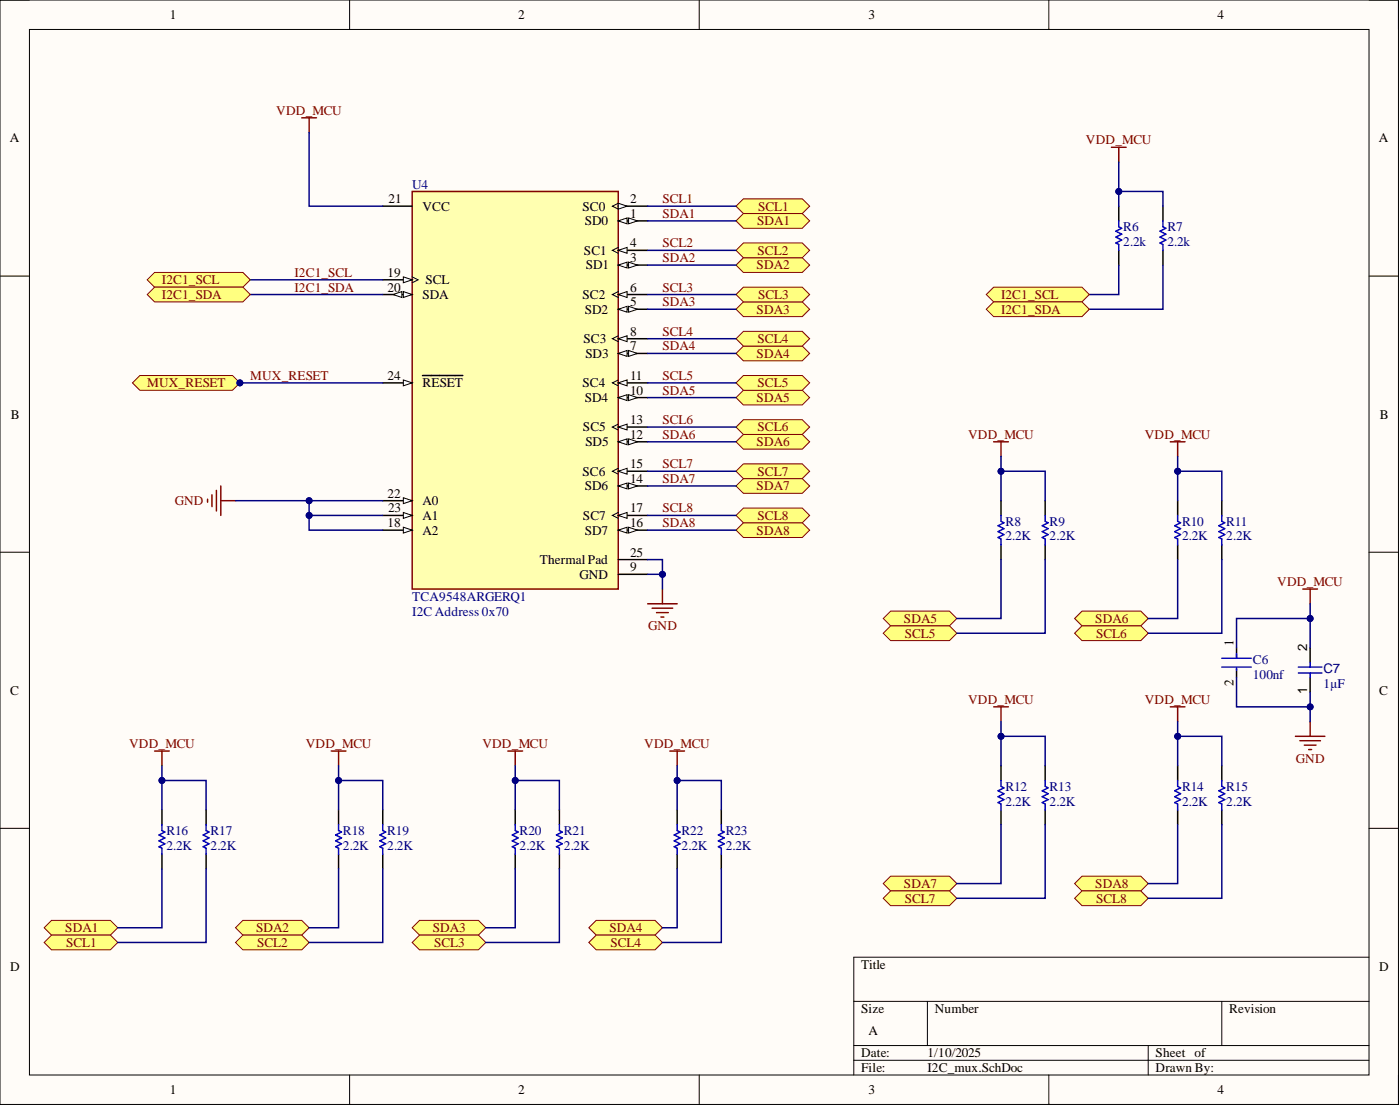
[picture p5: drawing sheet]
<svg xmlns="http://www.w3.org/2000/svg" width="241mm" height="190mm" viewBox="0 0 241 190" stroke-linecap="round" stroke-linejoin="round" font-family="sans-serif">
<defs><g id="words">
<g font-size="2.3">
<text x="29.3" y="3.3">1</text>
<text x="89.3" y="3.3">2</text>
<text x="149.7" y="3.3">3</text>
<text x="209.8" y="3.3">4</text>
<text x="1.7" y="24.5">A</text>
<text x="237.7" y="24.5">A</text>
<text x="67" y="35">21</text>
<text x="108.6" y="35">2</text>
<text x="72.8" y="36.3">VCC</text>
<text x="100.4" y="36.3">SC0</text>
<text x="100.8" y="38.8">SD0</text>
<text x="108.6" y="37.5">1</text>
<text x="66.8" y="47.7">19</text>
<text x="100.6" y="43.9">SC1</text>
<text x="101" y="46.4">SD1</text>
<text x="108.6" y="45.2">3</text>
<text x="108.6" y="42.6">4</text>
<text x="66.8" y="50.2">20</text>
<text x="72.8" y="51.5">SDA</text>
<text x="73.3" y="49">SCL</text>
<text x="100.4" y="51.5">SC2</text>
<text x="108.6" y="52.8">5</text>
<text x="108.6" y="50.2">6</text>
<text x="100.6" y="59.1">SC3</text>
<text x="100.8" y="54">SD2</text>
<text x="108.6" y="57.8">8</text>
<text x="66.8" y="65.4">24</text>
<text x="100.9" y="61.6">SD3</text>
<text x="108.6" y="60.4">7</text>
<text x="108.6" y="65.4">11</text>
<text x="72.8" y="66.7">RESET</text>
<text x="100.4" y="66.7">SC4</text>
<text x="100.8" y="69.2">SD4</text>
<text x="108.6" y="68">10</text>
<text x="1.9" y="72.1">B</text>
<text x="100.5" y="74.3">SC5</text>
<text x="100.9" y="76.9">SD5</text>
<text x="108.6" y="75.6">12</text>
<text x="108.6" y="73.1">13</text>
<text x="237.8" y="72.1">B</text>
<text x="100.4" y="81.9">SC6</text>
<text x="108.6" y="83.2">14</text>
<text x="108.6" y="80.7">15</text>
<text x="66.8" y="85.7">22</text>
<text x="66.9" y="88.3">23</text>
<text x="72.8" y="87">A0</text>
<text x="72.8" y="89.5">A1</text>
<text x="100.5" y="89.5">SC7</text>
<text x="100.8" y="84.5">SD6</text>
<text x="108.6" y="88.3">17</text>
<text x="66.8" y="90.8">18</text>
<text x="72.8" y="92.1">A2</text>
<text x="100.8" y="92.1">SD7</text>
<text x="108.6" y="90.8">16</text>
<text x="108.6" y="95.9">25</text>
<text x="93" y="97.1">Thermal Pad</text>
<text x="99.9" y="99.7">GND</text>
<text x="108.6" y="98.4">9</text>
<text x="212.6" y="111.4" transform="rotate(-90 212.6 111.4)">1</text>
<text x="225.3" y="112.1" transform="rotate(-90 225.3 112.1)">2</text>
<text x="1.8" y="119.6">C</text>
<text x="212.6" y="118.2" transform="rotate(-90 212.6 118.2)">2</text>
<text x="225.3" y="119.6" transform="rotate(-90 225.3 119.6)">1</text>
<text x="237.7" y="119.6">C</text>
<text x="1.8" y="167.2">D</text>
<text x="148.4" y="166.9">Title</text>
<text x="237.7" y="167.2">D</text>
<text x="148.4" y="174.5">Size</text>
<text x="149.7" y="178.3">A</text>
<text x="161.1" y="174.5">Number</text>
<text x="211.9" y="174.5">Revision</text>
<text x="148.4" y="182.1">Date:</text>
<text x="148.4" y="184.7">File:</text>
<text x="159.8" y="182.1">1/10/2025</text>
<text x="159.8" y="184.7">I2C_mux.SchDoc</text>
<text x="199.2" y="182.1">Sheet of</text>
<text x="199.2" y="184.7">Drawn By:</text>
<text x="29.3" y="188.5">1</text>
<text x="89.3" y="188.5">2</text>
<text x="149.7" y="188.5">3</text>
<text x="209.8" y="188.5">4</text>
</g>
<g font-size="2.3" fill="#800000">
<text x="47.6" y="19.8">VDD_MCU</text>
<text x="187.2" y="24.9">VDD_MCU</text>
<text x="114.2" y="35">SCL1</text>
<text x="114.2" y="37.5">SDA1</text>
<text x="130.5" y="38.8">SDA1</text>
<text x="130.7" y="36.3">SCL1</text>
<text x="50.7" y="47.7">I2C1_SCL</text>
<text x="114.2" y="42.6">SCL2</text>
<text x="114.2" y="45.2">SDA2</text>
<text x="130.4" y="46.4">SDA2</text>
<text x="130.6" y="43.9">SCL2</text>
<text x="27.9" y="49">I2C1_SCL</text>
<text x="27.9" y="51.5">I2C1_SDA</text>
<text x="50.7" y="50.2">I2C1_SDA</text>
<text x="114.2" y="50.2">SCL3</text>
<text x="114.2" y="52.8">SDA3</text>
<text x="130.7" y="51.5">SCL3</text>
<text x="172.5" y="51.5">I2C1_SCL</text>
<text x="114.2" y="57.8">SCL4</text>
<text x="130.4" y="54">SDA3</text>
<text x="130.6" y="59.1">SCL4</text>
<text x="172.5" y="54">I2C1_SDA</text>
<text x="43.1" y="65.4">MUX_RESET</text>
<text x="114.2" y="65.4">SCL5</text>
<text x="114.2" y="60.4">SDA4</text>
<text x="130.4" y="61.6">SDA4</text>
<text x="25.4" y="66.7">MUX_RESET</text>
<text x="114.2" y="68">SDA5</text>
<text x="130.4" y="69.2">SDA5</text>
<text x="130.6" y="66.7">SCL5</text>
<text x="114.2" y="73.1">SCL6</text>
<text x="114.2" y="75.6">SDA6</text>
<text x="130.4" y="76.9">SDA6</text>
<text x="130.6" y="74.3">SCL6</text>
<text x="166.9" y="75.6">VDD_MCU</text>
<text x="197.3" y="75.6">VDD_MCU</text>
<text x="114.2" y="80.7">SCL7</text>
<text x="114.2" y="83.2">SDA7</text>
<text x="130.6" y="81.9">SCL7</text>
<text x="30.1" y="87">GND</text>
<text x="114.2" y="88.3">SCL8</text>
<text x="130.4" y="84.5">SDA7</text>
<text x="130.6" y="89.5">SCL8</text>
<text x="114.2" y="90.8">SDA8</text>
<text x="130.4" y="92.1">SDA8</text>
<text x="220.1" y="101">VDD_MCU</text>
<text x="155.8" y="107.3">SDA5</text>
<text x="188.8" y="107.3">SDA6</text>
<text x="111.7" y="108.6">GND</text>
<text x="156" y="109.8">SCL5</text>
<text x="188.9" y="109.8">SCL6</text>
<text x="166.9" y="121.2">VDD_MCU</text>
<text x="197.3" y="121.2">VDD_MCU</text>
<text x="22.2" y="128.9">VDD_MCU</text>
<text x="52.7" y="128.9">VDD_MCU</text>
<text x="83.1" y="128.9">VDD_MCU</text>
<text x="111" y="128.9">VDD_MCU</text>
<text x="223.4" y="131.4">GND</text>
<text x="155.8" y="152.9">SDA7</text>
<text x="156" y="155.5">SCL7</text>
<text x="188.8" y="152.9">SDA8</text>
<text x="188.9" y="155.5">SCL8</text>
<text x="11.2" y="160.6">SDA1</text>
<text x="44.1" y="160.6">SDA2</text>
<text x="74.6" y="160.6">SDA3</text>
<text x="105" y="160.6">SDA4</text>
<text x="11.4" y="163.1">SCL1</text>
<text x="44.3" y="163.1">SCL2</text>
<text x="74.8" y="163.1">SCL3</text>
<text x="105.2" y="163.1">SCL4</text>
</g>
<g font-size="2.3" fill="#000080">
<text x="71" y="32.5">U4</text>
<text x="193.6" y="39.8">R6</text>
<text x="201.2" y="39.8">R7</text>
<text x="193.6" y="42.4">2.2k</text>
<text x="201.2" y="42.4">2.2k</text>
<text x="173.3" y="90.6">R8</text>
<text x="173.3" y="93.1">2.2K</text>
<text x="180.9" y="90.6">R9</text>
<text x="180.9" y="93.1">2.2K</text>
<text x="203.7" y="90.6">R10</text>
<text x="203.7" y="93.1">2.2K</text>
<text x="211.3" y="90.6">R11</text>
<text x="211.3" y="93.1">2.2K</text>
<text x="71" y="106">I2C Address 0x70</text>
<text x="71" y="103.5">TCA9548ARGERQ1</text>
<text x="215.9" y="114.4">C6</text>
<text x="215.9" y="116.9">100nf</text>
<text x="228.1" y="118.5">1µF</text>
<text x="228.1" y="115.9">C7</text>
<text x="173.3" y="136.2">R12</text>
<text x="180.9" y="136.2">R13</text>
<text x="203.7" y="136.2">R14</text>
<text x="211.3" y="136.2">R15</text>
<text x="28.7" y="143.8">R16</text>
<text x="36.3" y="143.8">R17</text>
<text x="59.1" y="143.8">R18</text>
<text x="66.7" y="143.8">R19</text>
<text x="89.6" y="143.8">R20</text>
<text x="97.2" y="143.8">R21</text>
<text x="117.5" y="143.8">R22</text>
<text x="125.1" y="143.8">R23</text>
<text x="173.3" y="138.7">2.2K</text>
<text x="180.9" y="138.7">2.2K</text>
<text x="203.7" y="138.7">2.2K</text>
<text x="211.3" y="138.7">2.2K</text>
<text x="28.7" y="146.4">2.2K</text>
<text x="36.3" y="146.4">2.2K</text>
<text x="59.1" y="146.4">2.2K</text>
<text x="66.7" y="146.4">2.2K</text>
<text x="89.6" y="146.4">2.2K</text>
<text x="97.2" y="146.4">2.2K</text>
<text x="117.5" y="146.4">2.2K</text>
<text x="125.1" y="146.4">2.2K</text>
</g>
</g></defs>
<path d="M0 0h241v190.2h-241z" fill-rule="evenodd" fill="#fffcf8"/>
<path d="M0 0h241v190.2h-241z" fill="none" stroke="#000" stroke-width=".17"/>
<path d="M5.1 5.1h230.9v180.1h-230.9z" fill-rule="evenodd" fill="#fffcf8"/>
<g fill="none" stroke="#000" stroke-width=".17">
<path d="M0 0h5.1M5.1 5.1h230.9v180.1h-230.9zM60.3 0v5.1M120.5 0v5.1M180.8 0v5.1M236 0h5v5.1M0 47.6h5.1M236 47.6h5M0 95.1h5.1M236 95.1h5M0 142.7h5.1M236 142.7h5"/>
<path d="M147.2 172.5h88.8M159.8 172.5v7.6M210.6 172.5v7.6M236 164.9h-88.8v20.3M60.3 185.2v5M120.5 185.2v5M147.2 180.1h88.8M147.2 182.6h88.8M180.8 185.2v5M197.9 180.1v5.1M241 185.2v5"/>
</g>
<path d="M126.9 38l1.2-1.2h10.2l1.2 1.2-1.2 1.3h-10.2z" fill-rule="evenodd" fill="#ffff80"/>
<path d="M126.9 38l1.2-1.2h10.2l1.2 1.2-1.2 1.3h-10.2z" fill="none" stroke="#800000" stroke-width=".17"/>
<path d="M126.9 35.5l1.2-1.3h10.2l1.2 1.3-1.2 1.3h-10.2z" fill-rule="evenodd" fill="#ffff80"/>
<path d="M126.9 35.5l1.2-1.3h10.2l1.2 1.3-1.2 1.3h-10.2z" fill="none" stroke="#800000" stroke-width=".17"/>
<path d="M126.9 45.7l1.2-1.3h10.2l1.2 1.3-1.2 1.2h-10.2z" fill-rule="evenodd" fill="#ffff80"/>
<path d="M126.9 45.7l1.2-1.3h10.2l1.2 1.3-1.2 1.2h-10.2z" fill="none" stroke="#800000" stroke-width=".17"/>
<path d="M126.9 43.1l1.2-1.2h10.2l1.2 1.2-1.2 1.3h-10.2z" fill-rule="evenodd" fill="#ffff80"/>
<path d="M126.9 43.1l1.2-1.2h10.2l1.2 1.2-1.2 1.3h-10.2z" fill="none" stroke="#800000" stroke-width=".17"/>
<path d="M126.9 53.3l1.2-1.3h10.2l1.2 1.3-1.2 1.2h-10.2z" fill-rule="evenodd" fill="#ffff80"/>
<path d="M126.9 53.3l1.2-1.3h10.2l1.2 1.3-1.2 1.2h-10.2z" fill="none" stroke="#800000" stroke-width=".17"/>
<path d="M126.9 50.7l1.2-1.2h10.2l1.2 1.2-1.2 1.3h-10.2z" fill-rule="evenodd" fill="#ffff80"/>
<path d="M126.9 50.7l1.2-1.2h10.2l1.2 1.2-1.2 1.3h-10.2z" fill="none" stroke="#800000" stroke-width=".17"/>
<path d="M126.9 60.9l1.2-1.3h10.2l1.2 1.3-1.2 1.2h-10.2z" fill-rule="evenodd" fill="#ffff80"/>
<path d="M126.9 60.9l1.2-1.3h10.2l1.2 1.3-1.2 1.2h-10.2z" fill="none" stroke="#800000" stroke-width=".17"/>
<path d="M126.9 58.3l1.2-1.2h10.2l1.2 1.2-1.2 1.3h-10.2z" fill-rule="evenodd" fill="#ffff80"/>
<path d="M126.9 58.3l1.2-1.2h10.2l1.2 1.2-1.2 1.3h-10.2z" fill="none" stroke="#800000" stroke-width=".17"/>
<path d="M126.9 68.5l1.2-1.3h10.2l1.2 1.3-1.2 1.3h-10.2z" fill-rule="evenodd" fill="#ffff80"/>
<path d="M126.9 68.5l1.2-1.3h10.2l1.2 1.3-1.2 1.3h-10.2z" fill="none" stroke="#800000" stroke-width=".17"/>
<path d="M126.9 65.9l1.2-1.2h10.2l1.2 1.2-1.2 1.3h-10.2z" fill-rule="evenodd" fill="#ffff80"/>
<path d="M126.9 65.9l1.2-1.2h10.2l1.2 1.2-1.2 1.3h-10.2z" fill="none" stroke="#800000" stroke-width=".17"/>
<path d="M126.9 76.1l1.2-1.3h10.2l1.2 1.3-1.2 1.3h-10.2z" fill-rule="evenodd" fill="#ffff80"/>
<path d="M126.9 76.1l1.2-1.3h10.2l1.2 1.3-1.2 1.3h-10.2z" fill="none" stroke="#800000" stroke-width=".17"/>
<path d="M126.9 73.6l1.2-1.3h10.2l1.2 1.3-1.2 1.2h-10.2z" fill-rule="evenodd" fill="#ffff80"/>
<path d="M126.9 73.6l1.2-1.3h10.2l1.2 1.3-1.2 1.2h-10.2z" fill="none" stroke="#800000" stroke-width=".17"/>
<path d="M126.9 83.7l1.2-1.3h10.2l1.2 1.3-1.2 1.3h-10.2z" fill-rule="evenodd" fill="#ffff80"/>
<path d="M126.9 83.7l1.2-1.3h10.2l1.2 1.3-1.2 1.3h-10.2z" fill="none" stroke="#800000" stroke-width=".17"/>
<path d="M126.9 81.2l1.2-1.3h10.2l1.2 1.3-1.2 1.2h-10.2z" fill-rule="evenodd" fill="#ffff80"/>
<path d="M126.9 81.2l1.2-1.3h10.2l1.2 1.3-1.2 1.2h-10.2z" fill="none" stroke="#800000" stroke-width=".17"/>
<path d="M126.9 91.3l1.2-1.3h10.2l1.2 1.3-1.2 1.3h-10.2z" fill-rule="evenodd" fill="#ffff80"/>
<path d="M126.9 91.3l1.2-1.3h10.2l1.2 1.3-1.2 1.3h-10.2z" fill="none" stroke="#800000" stroke-width=".17"/>
<path d="M126.9 88.8l1.2-1.3h10.2l1.2 1.3-1.2 1.2h-10.2z" fill-rule="evenodd" fill="#ffff80"/>
<path d="M126.9 88.8l1.2-1.3h10.2l1.2 1.3-1.2 1.2h-10.2z" fill="none" stroke="#800000" stroke-width=".17"/>
<path d="M52 20.3h2.5M53.3 20.3v2.5" fill="none" stroke="#800000" stroke-width=".25"/>
<path d="M7.6 159.8l1.3-1.3h10.1l1.3 1.3-1.3 1.3h-10.1z" fill-rule="evenodd" fill="#ffff80"/>
<path d="M7.6 159.8l1.3-1.3h10.1l1.3 1.3-1.3 1.3h-10.1z" fill="none" stroke="#800000" stroke-width=".17"/>
<path d="M7.6 162.3l1.3-1.2h10.1l1.3 1.2-1.3 1.3h-10.1z" fill-rule="evenodd" fill="#ffff80"/>
<path d="M7.6 162.3l1.3-1.2h10.1l1.3 1.2-1.3 1.3h-10.1z" fill="none" stroke="#800000" stroke-width=".17"/>
<path d="M26.6 129.4h2.6M27.9 129.4v2.5M57.1 129.4h2.5M58.4 129.4v2.5M87.5 129.4h2.6M88.8 129.4v2.5M115.4 129.4h2.6M116.7 129.4v2.5" fill="none" stroke="#800000" stroke-width=".25"/>
<path d="M40.6 159.8l1.3-1.3h10.1l1.3 1.3-1.3 1.3h-10.1z" fill-rule="evenodd" fill="#ffff80"/>
<path d="M40.6 159.8l1.3-1.3h10.1l1.3 1.3-1.3 1.3h-10.1z" fill="none" stroke="#800000" stroke-width=".17"/>
<path d="M40.6 162.3l1.3-1.2h10.1l1.3 1.2-1.3 1.3h-10.1z" fill-rule="evenodd" fill="#ffff80"/>
<path d="M40.6 162.3l1.3-1.2h10.1l1.3 1.2-1.3 1.3h-10.1z" fill="none" stroke="#800000" stroke-width=".17"/>
<path d="M71 159.8l1.3-1.3h10.2l1.2 1.3-1.2 1.3h-10.2z" fill-rule="evenodd" fill="#ffff80"/>
<path d="M71 159.8l1.3-1.3h10.2l1.2 1.3-1.2 1.3h-10.2z" fill="none" stroke="#800000" stroke-width=".17"/>
<path d="M71 162.3l1.3-1.2h10.2l1.2 1.2-1.2 1.3h-10.2z" fill-rule="evenodd" fill="#ffff80"/>
<path d="M71 162.3l1.3-1.2h10.2l1.2 1.2-1.2 1.3h-10.2z" fill="none" stroke="#800000" stroke-width=".17"/>
<path d="M101.5 159.8l1.3-1.3h10.1l1.3 1.3-1.3 1.3h-10.1z" fill-rule="evenodd" fill="#ffff80"/>
<path d="M101.5 159.8l1.3-1.3h10.1l1.3 1.3-1.3 1.3h-10.1z" fill="none" stroke="#800000" stroke-width=".17"/>
<path d="M101.5 162.3l1.3-1.2h10.1l1.3 1.2-1.3 1.3h-10.1z" fill-rule="evenodd" fill="#ffff80"/>
<path d="M101.5 162.3l1.3-1.2h10.1l1.3 1.2-1.3 1.3h-10.1z" fill="none" stroke="#800000" stroke-width=".17"/>
<path d="M152.2 106.5l1.3-1.2h10.1l1.3 1.2-1.3 1.3h-10.1z" fill-rule="evenodd" fill="#ffff80"/>
<path d="M152.2 106.5l1.3-1.2h10.1l1.3 1.2-1.3 1.3h-10.1z" fill="none" stroke="#800000" stroke-width=".17"/>
<path d="M152.2 109.1l1.3-1.3h10.1l1.3 1.3-1.3 1.2h-10.1z" fill-rule="evenodd" fill="#ffff80"/>
<path d="M152.2 109.1l1.3-1.3h10.1l1.3 1.3-1.3 1.2h-10.1z" fill="none" stroke="#800000" stroke-width=".17"/>
<path d="M171.3 76.1h2.5M172.5 76.1v2.5M201.7 76.1h2.5M203 76.1v2.5" fill="none" stroke="#800000" stroke-width=".25"/>
<path d="M185.2 106.5l1.3-1.2h10.1l1.3 1.2-1.3 1.3h-10.1z" fill-rule="evenodd" fill="#ffff80"/>
<path d="M185.2 106.5l1.3-1.2h10.1l1.3 1.2-1.3 1.3h-10.1z" fill="none" stroke="#800000" stroke-width=".17"/>
<path d="M185.2 109.1l1.3-1.3h10.1l1.3 1.3-1.3 1.2h-10.1z" fill-rule="evenodd" fill="#ffff80"/>
<path d="M185.2 109.1l1.3-1.3h10.1l1.3 1.3-1.3 1.2h-10.1z" fill="none" stroke="#800000" stroke-width=".17"/>
<path d="M152.2 152.2l1.3-1.3h10.1l1.3 1.3-1.3 1.3h-10.1z" fill-rule="evenodd" fill="#ffff80"/>
<path d="M152.2 152.2l1.3-1.3h10.1l1.3 1.3-1.3 1.3h-10.1z" fill="none" stroke="#800000" stroke-width=".17"/>
<path d="M152.2 154.7l1.3-1.2h10.1l1.3 1.2-1.3 1.3h-10.1z" fill-rule="evenodd" fill="#ffff80"/>
<path d="M152.2 154.7l1.3-1.2h10.1l1.3 1.2-1.3 1.3h-10.1z" fill="none" stroke="#800000" stroke-width=".17"/>
<path d="M171.3 121.8h2.5M172.5 121.8v2.5M201.7 121.8h2.5M203 121.8v2.5" fill="none" stroke="#800000" stroke-width=".25"/>
<path d="M185.2 152.2l1.3-1.3h10.1l1.3 1.3-1.3 1.3h-10.1z" fill-rule="evenodd" fill="#ffff80"/>
<path d="M185.2 152.2l1.3-1.3h10.1l1.3 1.3-1.3 1.3h-10.1z" fill="none" stroke="#800000" stroke-width=".17"/>
<path d="M185.2 154.7l1.3-1.2h10.1l1.3 1.2-1.3 1.3h-10.1z" fill-rule="evenodd" fill="#ffff80"/>
<path d="M185.2 154.7l1.3-1.2h10.1l1.3 1.2-1.3 1.3h-10.1z" fill="none" stroke="#800000" stroke-width=".17"/>
<g fill="none" stroke="#800000" stroke-width=".25">
<path d="M35.8 86v.5M36.5 85.2v2.1M37.3 84.5v3.5M38.1 83.7v5.1M38.1 86.2h2.5M111.6 104h5.1M112.4 104.8h3.6M113.2 105.5h2M113.9 106.3h.5M114.2 101.5v2.5M224.5 101.5h2.6M225.8 101.5v2.5"/>
<path d="M223.3 126.8h5M224 127.6h3.6M224.8 128.3h2M225.6 129.1h.5M225.8 124.3v2.5"/>
</g>
<g fill="none" stroke="#000" stroke-width=".25">
<path d="M172.5 86.2v2.6M172.5 93.9v2.5M180.1 86.2v2.6M180.1 93.9v2.5M203 86.2v2.6M203 93.9v2.5M210.6 86.2v2.6M210.6 93.9v2.5M27.9 139.5v2.5M35.5 139.5v2.5M58.4 139.5v2.5M66 139.5v2.5"/>
<path d="M88.8 139.5v2.5M96.4 139.5v2.5M116.7 139.5v2.5M124.3 139.5v2.5M172.5 131.9v2.5M172.5 139.5v2.5M180.1 131.9v2.5M180.1 139.5v2.5M203 131.9v2.5M203 139.5v2.5M210.6 131.9v2.5M210.6 139.5v2.5"/>
<path d="M27.9 147.1v2.6M35.5 147.1v2.6M58.4 147.1v2.6M66 147.1v2.6M88.8 147.1v2.6M96.4 147.1v2.6M116.7 147.1v2.6M124.3 147.1v2.6"/>
</g>
<g fill="none" stroke="#00f" stroke-width=".25">
<path d="M172.5 88.8v1l.5 .2-1 .6 1 .5-1 .5 1 .5-1 .5 .5 .2v1.1M180.1 88.8v1l.5 .2-1 .6 1 .5-1 .5 1 .5-1 .5 .5 .2v1.1M203 88.8v1l.5 .2-1 .6 1 .5-1 .5 1 .5-1 .5 .5 .2v1.1M210.6 88.8v1l.5 .2-1 .6 1 .5-1 .5 1 .5-1 .5 .5 .2v1.1M172.5 134.4v1l.5 .3-1 .5 1 .5-1 .5 1 .5-1 .5 .5 .3v1M180.1 134.4v1l.5 .3-1 .5 1 .5-1 .5 1 .5-1 .5 .5 .3v1M203 134.4v1l.5 .3-1 .5 1 .5-1 .5 1 .5-1 .5 .5 .3v1M210.6 134.4v1l.5 .3-1 .5 1 .5-1 .5 1 .5-1 .5 .5 .3v1M27.9 142v1.1l.5 .2-1 .5 1 .5-1 .5 1 .5-1 .5 .5 .3v1M35.5 142v1.1l.5 .2-1 .5 1 .5-1 .5 1 .5-1 .5 .5 .3v1M58.4 142v1.1l.5 .2-1.1 .5 1.1 .5-1.1 .5 1.1 .5-1.1 .5 .6 .3v1M66 142v1.1l.5 .2-1 .5 1 .5-1 .5 1 .5-1 .5 .5 .3v1"/>
<path d="M88.8 142v1.1l.5 .2-1 .5 1 .5-1 .5 1 .5-1 .5 .5 .3v1M96.4 142v1.1l.5 .2-1 .5 1 .5-1 .5 1 .5-1 .5 .5 .3v1M116.7 142v1.1l.5 .2-1 .5 1 .5-1 .5 1 .5-1 .5 .5 .3v1M124.3 142v1.1l.5 .2-1 .5 1 .5-1 .5 1 .5-1 .5 .5 .3v1"/>
</g>
<path d="M22.8 65.9l1.3-1.2h16l1.2 1.2-1.2 1.3h-16z" fill-rule="evenodd" fill="#ffff80"/>
<path d="M22.8 65.9l1.3-1.2h16l1.2 1.2-1.2 1.3h-16z" fill="none" stroke="#800000" stroke-width=".17"/>
<circle cx="41.3" cy="65.9" r=".51" fill="#000080"/>
<circle cx="41.3" cy="65.9" r=".51" fill="none" stroke="#000080" stroke-width=".17"/>
<path d="M191.6 25.4h2.5M192.8 25.4v2.5" fill="none" stroke="#800000" stroke-width=".25"/>
<path d="M213.1 111.6v1.8M213.1 115.2v1.5" fill="none" stroke="#000" stroke-width=".25"/>
<path d="M210.6 113.4h5.1M210.6 114.9h5.1M213.1 112.6v.8M213.1 115.2v.2" fill="none" stroke="#00f" stroke-width=".25"/>
<path d="M71 33h35.6v68.5h-35.6z" fill-rule="evenodd" fill="#ffffb0"/>
<path d="M71 33h35.6v68.5h-35.6z" fill="none" stroke="#800000" stroke-width=".25"/>
<path d="M66 35.5h5M106.6 38h5" fill="none" stroke="#000" stroke-width=".25"/>
<path d="M106.6 38l1.5-.5v1.1z" fill="#f8fcff"/>
<path d="M106.6 38l1.5-.5v1.1z" fill="none" stroke="#000" stroke-width=".17"/>
<path d="M108.3 37.5l1.6 .5-1.6 .6z" fill="#f8fcff"/>
<path d="M108.3 37.5l1.6 .5-1.6 .6z" fill="none" stroke="#000" stroke-width=".17"/>
<path d="M106.6 45.7h5" fill="none" stroke="#000" stroke-width=".25"/>
<path d="M106.6 45.7l1.5-.5v1z" fill="#f8fcff"/>
<path d="M106.6 45.7l1.5-.5v1z" fill="none" stroke="#000" stroke-width=".17"/>
<path d="M108.3 45.2l1.6 .5-1.6 .5z" fill="#f8fcff"/>
<path d="M108.3 45.2l1.6 .5-1.6 .5z" fill="none" stroke="#000" stroke-width=".17"/>
<path d="M106.6 53.3h5" fill="none" stroke="#000" stroke-width=".25"/>
<path d="M106.6 53.3l1.5-.5v1z" fill="#f8fcff"/>
<path d="M106.6 53.3l1.5-.5v1z" fill="none" stroke="#000" stroke-width=".17"/>
<path d="M108.3 52.8l1.6 .5-1.6 .5z" fill="#f8fcff"/>
<path d="M108.3 52.8l1.6 .5-1.6 .5z" fill="none" stroke="#000" stroke-width=".17"/>
<path d="M106.6 60.9h5" fill="none" stroke="#000" stroke-width=".25"/>
<path d="M106.6 60.9l1.5-.5v1z" fill="#f8fcff"/>
<path d="M106.6 60.9l1.5-.5v1z" fill="none" stroke="#000" stroke-width=".17"/>
<path d="M108.3 60.4l1.6 .5-1.6 .5z" fill="#f8fcff"/>
<path d="M108.3 60.4l1.6 .5-1.6 .5z" fill="none" stroke="#000" stroke-width=".17"/>
<path d="M106.6 68.5h5" fill="none" stroke="#000" stroke-width=".25"/>
<path d="M106.6 68.5l1.5-.5v1z" fill="#f8fcff"/>
<path d="M106.6 68.5l1.5-.5v1z" fill="none" stroke="#000" stroke-width=".17"/>
<path d="M108.3 68l1.6 .5-1.6 .5z" fill="#f8fcff"/>
<path d="M108.3 68l1.6 .5-1.6 .5z" fill="none" stroke="#000" stroke-width=".17"/>
<path d="M106.6 76.1h5" fill="none" stroke="#000" stroke-width=".25"/>
<path d="M106.6 76.1l1.5-.5v1z" fill="#f8fcff"/>
<path d="M106.6 76.1l1.5-.5v1z" fill="none" stroke="#000" stroke-width=".17"/>
<path d="M108.3 75.6l1.6 .5-1.6 .5z" fill="#f8fcff"/>
<path d="M108.3 75.6l1.6 .5-1.6 .5z" fill="none" stroke="#000" stroke-width=".17"/>
<path d="M106.6 83.7h5" fill="none" stroke="#000" stroke-width=".25"/>
<path d="M106.6 83.7l1.5-.5v1z" fill="#f8fcff"/>
<path d="M106.6 83.7l1.5-.5v1z" fill="none" stroke="#000" stroke-width=".17"/>
<path d="M108.3 83.2l1.6 .5-1.6 .5z" fill="#f8fcff"/>
<path d="M108.3 83.2l1.6 .5-1.6 .5z" fill="none" stroke="#000" stroke-width=".17"/>
<path d="M106.6 91.3h5" fill="none" stroke="#000" stroke-width=".25"/>
<path d="M106.6 91.3l1.5-.5v1z" fill="#f8fcff"/>
<path d="M106.6 91.3l1.5-.5v1z" fill="none" stroke="#000" stroke-width=".17"/>
<path d="M108.3 90.8l1.6 .5-1.6 .5z" fill="#f8fcff"/>
<path d="M108.3 90.8l1.6 .5-1.6 .5z" fill="none" stroke="#000" stroke-width=".17"/>
<path d="M106.6 35.5h5" fill="none" stroke="#000" stroke-width=".25"/>
<path d="M106.6 35l1.5 .5-1.5 .5z" fill="#f8fcff"/>
<path d="M106.6 35l1.5 .5-1.5 .5zM106.6 35l-1.1 .5 1.1 .5" fill="none" stroke="#000" stroke-width=".17"/>
<path d="M106.6 43.1h5" fill="none" stroke="#000" stroke-width=".25"/>
<path d="M106.6 43.1l1.5-.5v1z" fill="#f8fcff"/>
<path d="M106.6 43.1l1.5-.5v1zM106.6 42.6l-1.1 .5 1.1 .5" fill="none" stroke="#000" stroke-width=".17"/>
<path d="M106.6 50.7h5" fill="none" stroke="#000" stroke-width=".25"/>
<path d="M106.6 50.7l1.5-.5v1z" fill="#f8fcff"/>
<path d="M106.6 50.7l1.5-.5v1zM106.6 50.2l-1.1 .5 1.1 .5" fill="none" stroke="#000" stroke-width=".17"/>
<path d="M106.6 58.3h5" fill="none" stroke="#000" stroke-width=".25"/>
<path d="M106.6 58.3l1.5-.5v1z" fill="#f8fcff"/>
<path d="M106.6 58.3l1.5-.5v1zM106.6 57.8l-1.1 .5 1.1 .5" fill="none" stroke="#000" stroke-width=".17"/>
<path d="M106.6 65.9h5" fill="none" stroke="#000" stroke-width=".25"/>
<path d="M106.6 65.9l1.5-.5v1.1z" fill="#f8fcff"/>
<path d="M106.6 65.9l1.5-.5v1.1zM106.6 65.4l-1.1 .5 1.1 .6" fill="none" stroke="#000" stroke-width=".17"/>
<path d="M106.6 73.6h5" fill="none" stroke="#000" stroke-width=".25"/>
<path d="M106.6 73.6l1.5-.5v1z" fill="#f8fcff"/>
<path d="M106.6 73.6l1.5-.5v1zM106.6 73.1l-1.1 .5 1.1 .5" fill="none" stroke="#000" stroke-width=".17"/>
<path d="M106.6 81.2h5" fill="none" stroke="#000" stroke-width=".25"/>
<path d="M106.6 81.2l1.5-.5v1z" fill="#f8fcff"/>
<path d="M106.6 81.2l1.5-.5v1zM106.6 80.7l-1.1 .5 1.1 .5" fill="none" stroke="#000" stroke-width=".17"/>
<path d="M106.6 88.8h5" fill="none" stroke="#000" stroke-width=".25"/>
<path d="M106.6 88.8l1.5-.5v1z" fill="#f8fcff"/>
<path d="M106.6 88.8l1.5-.5v1zM106.6 88.3l-1.1 .5 1.1 .5" fill="none" stroke="#000" stroke-width=".17"/>
<path d="M66 65.9h5" fill="none" stroke="#000" stroke-width=".25"/>
<path d="M69.5 65.4l1.5 .5-1.5 .6z" fill="#f8fcff"/>
<path d="M69.5 65.4l1.5 .5-1.5 .6z" fill="none" stroke="#000" stroke-width=".17"/>
<path d="M72.8 64.7h7M66 86.2h5" fill="none" stroke="#000" stroke-width=".25"/>
<path d="M69.5 85.7l1.5 .5-1.5 .5z" fill="#f8fcff"/>
<path d="M69.5 85.7l1.5 .5-1.5 .5z" fill="none" stroke="#000" stroke-width=".17"/>
<path d="M66 88.8h5" fill="none" stroke="#000" stroke-width=".25"/>
<path d="M69.5 88.3l1.5 .5-1.5 .5z" fill="#f8fcff"/>
<path d="M69.5 88.3l1.5 .5-1.5 .5z" fill="none" stroke="#000" stroke-width=".17"/>
<path d="M66 91.3h5" fill="none" stroke="#000" stroke-width=".25"/>
<path d="M69.5 90.8l1.5 .5-1.5 .5z" fill="#f8fcff"/>
<path d="M69.5 90.8l1.5 .5-1.5 .5z" fill="none" stroke="#000" stroke-width=".17"/>
<path d="M66 48.2h5" fill="none" stroke="#000" stroke-width=".25"/>
<path d="M69.5 47.7l1.5 .5-1.5 .5z" fill="#f8fcff"/>
<path d="M69.5 47.7l1.5 .5-1.5 .5zM71 47.7l1.1 .5-1.1 .5" fill="none" stroke="#000" stroke-width=".17"/>
<path d="M66 50.7h5" fill="none" stroke="#000" stroke-width=".25"/>
<path d="M69.5 50.2l1.5 .5-1.5 .5z" fill="#f8fcff"/>
<path d="M69.5 50.2l1.5 .5-1.5 .5z" fill="none" stroke="#000" stroke-width=".17"/>
<path d="M67.7 50.7l1.6-.5v1z" fill="#f8fcff"/>
<path d="M67.7 50.7l1.6-.5v1z" fill="none" stroke="#000" stroke-width=".17"/>
<path d="M192.8 35.5v2.5M200.4 35.5v2.5M192.8 43.1v2.6M200.4 43.1v2.6M106.6 96.4h5M106.6 98.9h5M225.8 111.6v2.5M225.8 116.7v2.5" fill="none" stroke="#000" stroke-width=".25"/>
<path d="M192.8 38v1.1l.5 .2-1 .5 1 .5-1 .5 1 .5-1 .6 .5 .2v1M200.4 38v1.1l.5 .2-1 .5 1 .5-1 .5 1 .5-1 .6 .5 .2v1M223.8 114.9h4M223.8 115.9h4M225.8 114.1v.8M225.8 115.9v.8" fill="none" stroke="#00f" stroke-width=".25"/>
<path d="M27.9 131.9v7.6M27.9 149.7v10.1h-7.6M35.5 149.7v12.6h-15.2" fill="none" stroke="#000080" stroke-width=".25"/>
<circle cx="27.9" cy="134.4" r=".51" fill="#000080"/>
<circle cx="27.9" cy="134.4" r=".51" fill="none" stroke="#000080" stroke-width=".17"/>
<path d="M27.9 134.4h7.6v5.1" fill="none" stroke="#000080" stroke-width=".25"/>
<circle cx="27.9" cy="134.4" r=".51" fill="#000080"/>
<circle cx="27.9" cy="134.4" r=".51" fill="none" stroke="#000080" stroke-width=".17"/>
<path d="M58.4 134.4h7.6v5.1" fill="none" stroke="#000080" stroke-width=".25"/>
<circle cx="58.4" cy="134.4" r=".51" fill="#000080"/>
<circle cx="58.4" cy="134.4" r=".51" fill="none" stroke="#000080" stroke-width=".17"/>
<path d="M58.4 131.9v7.6" fill="none" stroke="#000080" stroke-width=".25"/>
<circle cx="58.4" cy="134.4" r=".51" fill="#000080"/>
<circle cx="58.4" cy="134.4" r=".51" fill="none" stroke="#000080" stroke-width=".17"/>
<path d="M88.8 134.4h7.6v5.1" fill="none" stroke="#000080" stroke-width=".25"/>
<circle cx="88.8" cy="134.4" r=".51" fill="#000080"/>
<circle cx="88.8" cy="134.4" r=".51" fill="none" stroke="#000080" stroke-width=".17"/>
<path d="M88.8 131.9v7.6" fill="none" stroke="#000080" stroke-width=".25"/>
<circle cx="88.8" cy="134.4" r=".51" fill="#000080"/>
<circle cx="88.8" cy="134.4" r=".51" fill="none" stroke="#000080" stroke-width=".17"/>
<path d="M116.7 134.4h7.6v5.1" fill="none" stroke="#000080" stroke-width=".25"/>
<circle cx="116.7" cy="134.4" r=".51" fill="#000080"/>
<circle cx="116.7" cy="134.4" r=".51" fill="none" stroke="#000080" stroke-width=".17"/>
<path d="M116.7 131.9v7.6" fill="none" stroke="#000080" stroke-width=".25"/>
<circle cx="116.7" cy="134.4" r=".51" fill="#000080"/>
<circle cx="116.7" cy="134.4" r=".51" fill="none" stroke="#000080" stroke-width=".17"/>
<path d="M172.5 78.6v7.6M172.5 96.4v10.1h-7.6M180.1 96.4v12.7h-15.2M58.4 149.7v10.1h-5.1M66 149.7v12.6h-12.7M88.8 149.7v10.1h-5.1M96.4 149.7v12.6h-12.7M116.7 149.7v10.1h-2.5M124.3 149.7v12.6h-10.1" fill="none" stroke="#000080" stroke-width=".25"/>
<circle cx="172.5" cy="81.2" r=".51" fill="#000080"/>
<circle cx="172.5" cy="81.2" r=".51" fill="none" stroke="#000080" stroke-width=".17"/>
<path d="M172.5 81.2h7.6v5" fill="none" stroke="#000080" stroke-width=".25"/>
<circle cx="172.5" cy="81.2" r=".51" fill="#000080"/>
<circle cx="172.5" cy="81.2" r=".51" fill="none" stroke="#000080" stroke-width=".17"/>
<path d="M203 81.2h7.6v5" fill="none" stroke="#000080" stroke-width=".25"/>
<circle cx="203" cy="81.2" r=".51" fill="#000080"/>
<circle cx="203" cy="81.2" r=".51" fill="none" stroke="#000080" stroke-width=".17"/>
<path d="M203 78.6v7.6" fill="none" stroke="#000080" stroke-width=".25"/>
<circle cx="203" cy="81.2" r=".51" fill="#000080"/>
<circle cx="203" cy="81.2" r=".51" fill="none" stroke="#000080" stroke-width=".17"/>
<path d="M203 96.4v10.1h-5.1M210.6 96.4v12.7h-12.7M172.5 124.3v7.6M172.5 142v10.2h-7.6M180.1 142v12.7h-15.2" fill="none" stroke="#000080" stroke-width=".25"/>
<circle cx="172.5" cy="126.8" r=".51" fill="#000080"/>
<circle cx="172.5" cy="126.8" r=".51" fill="none" stroke="#000080" stroke-width=".17"/>
<path d="M172.5 126.8h7.6v5.1" fill="none" stroke="#000080" stroke-width=".25"/>
<circle cx="172.5" cy="126.8" r=".51" fill="#000080"/>
<circle cx="172.5" cy="126.8" r=".51" fill="none" stroke="#000080" stroke-width=".17"/>
<path d="M203 126.8h7.6v5.1" fill="none" stroke="#000080" stroke-width=".25"/>
<circle cx="203" cy="126.8" r=".51" fill="#000080"/>
<circle cx="203" cy="126.8" r=".51" fill="none" stroke="#000080" stroke-width=".17"/>
<path d="M203 124.3v7.6" fill="none" stroke="#000080" stroke-width=".25"/>
<circle cx="203" cy="126.8" r=".51" fill="#000080"/>
<circle cx="203" cy="126.8" r=".51" fill="none" stroke="#000080" stroke-width=".17"/>
<path d="M225.8 119.2v5.1M203 142v10.2h-5.1M210.6 142v12.7h-12.7" fill="none" stroke="#000080" stroke-width=".25"/>
<circle cx="225.8" cy="121.8" r=".51" fill="#000080"/>
<circle cx="225.8" cy="121.8" r=".51" fill="none" stroke="#000080" stroke-width=".17"/>
<path d="M43.1 50.7h22.9M43.1 48.2h22.9M41.3 65.9h24.7" fill="none" stroke="#000080" stroke-width=".25"/>
<circle cx="41.3" cy="65.9" r=".51" fill="#000080"/>
<circle cx="41.3" cy="65.9" r=".51" fill="none" stroke="#000080" stroke-width=".17"/>
<path d="M53.3 22.8v12.7h12.7M40.6 86.2h25.4" fill="none" stroke="#000080" stroke-width=".25"/>
<circle cx="53.3" cy="86.2" r=".51" fill="#000080"/>
<circle cx="53.3" cy="86.2" r=".51" fill="none" stroke="#000080" stroke-width=".17"/>
<path d="M53.3 86.2v2.6h12.7" fill="none" stroke="#000080" stroke-width=".25"/>
<circle cx="53.3" cy="88.8" r=".51" fill="#000080"/>
<circle cx="53.3" cy="88.8" r=".51" fill="none" stroke="#000080" stroke-width=".17"/>
<circle cx="53.3" cy="86.2" r=".51" fill="#000080"/>
<circle cx="53.3" cy="86.2" r=".51" fill="none" stroke="#000080" stroke-width=".17"/>
<path d="M53.3 88.8v2.5h12.7" fill="none" stroke="#000080" stroke-width=".25"/>
<circle cx="53.3" cy="88.8" r=".51" fill="#000080"/>
<circle cx="53.3" cy="88.8" r=".51" fill="none" stroke="#000080" stroke-width=".17"/>
<path d="M111.6 96.4h2.6v5.1" fill="none" stroke="#000080" stroke-width=".25"/>
<circle cx="114.2" cy="98.9" r=".51" fill="#000080"/>
<circle cx="114.2" cy="98.9" r=".51" fill="none" stroke="#000080" stroke-width=".17"/>
<path d="M225.8 104v7.6" fill="none" stroke="#000080" stroke-width=".25"/>
<circle cx="225.8" cy="106.5" r=".51" fill="#000080"/>
<circle cx="225.8" cy="106.5" r=".51" fill="none" stroke="#000080" stroke-width=".17"/>
<path d="M192.8 27.9v7.6" fill="none" stroke="#000080" stroke-width=".25"/>
<circle cx="192.8" cy="33" r=".51" fill="#000080"/>
<circle cx="192.8" cy="33" r=".51" fill="none" stroke="#000080" stroke-width=".17"/>
<path d="M192.8 33h7.6v2.5" fill="none" stroke="#000080" stroke-width=".25"/>
<circle cx="192.8" cy="33" r=".51" fill="#000080"/>
<circle cx="192.8" cy="33" r=".51" fill="none" stroke="#000080" stroke-width=".17"/>
<path d="M192.8 45.7v5h-5M200.4 45.7v7.6h-12.6M213.1 116.7v5.1h12.7" fill="none" stroke="#000080" stroke-width=".25"/>
<circle cx="225.8" cy="121.8" r=".51" fill="#000080"/>
<circle cx="225.8" cy="121.8" r=".51" fill="none" stroke="#000080" stroke-width=".17"/>
<path d="M225.8 106.5h-12.7v5.1" fill="none" stroke="#000080" stroke-width=".25"/>
<circle cx="225.8" cy="106.5" r=".51" fill="#000080"/>
<circle cx="225.8" cy="106.5" r=".51" fill="none" stroke="#000080" stroke-width=".17"/>
<g fill="none" stroke="#000080" stroke-width=".25">
<path d="M111.6 38h15.3M111.6 43.1h15.3M111.6 45.7h15.3M111.6 50.7h15.3M111.6 53.3h15.3M111.6 58.3h15.3M111.6 60.9h15.3M111.6 65.9h15.3M111.6 68.5h15.3M111.6 73.6h15.3M111.6 76.1h15.3M111.6 81.2h15.3"/>
<path d="M111.6 83.7h15.3M111.6 88.8h15.3M111.6 91.3h15.3M111.6 98.9h2.6"/>
</g>
<circle cx="114.2" cy="98.9" r=".51" fill="#000080"/>
<circle cx="114.2" cy="98.9" r=".51" fill="none" stroke="#000080" stroke-width=".17"/>
<path d="M170 50.7l1.3-1.2h15.2l1.3 1.2-1.3 1.3h-15.2z" fill-rule="evenodd" fill="#ffff80"/>
<path d="M170 50.7l1.3-1.2h15.2l1.3 1.2-1.3 1.3h-15.2z" fill="none" stroke="#800000" stroke-width=".17"/>
<path d="M170 53.3l1.3-1.3h15.2l1.3 1.3-1.3 1.2h-15.2z" fill-rule="evenodd" fill="#ffff80"/>
<path d="M170 53.3l1.3-1.3h15.2l1.3 1.3-1.3 1.2h-15.2z" fill="none" stroke="#800000" stroke-width=".17"/>
<path d="M25.4 48.2l1.2-1.3h15.3l1.2 1.3-1.2 1.3h-15.3z" fill-rule="evenodd" fill="#ffff80"/>
<path d="M25.4 48.2l1.2-1.3h15.3l1.2 1.3-1.2 1.3h-15.3z" fill="none" stroke="#800000" stroke-width=".17"/>
<path d="M25.4 50.7l1.2-1.2h15.3l1.2 1.2-1.2 1.3h-15.3z" fill-rule="evenodd" fill="#ffff80"/>
<path d="M25.4 50.7l1.2-1.2h15.3l1.2 1.2-1.2 1.3h-15.3z" fill="none" stroke="#800000" stroke-width=".17"/>
<path d="M111.6 35.5h15.3" fill="none" stroke="#000080" stroke-width=".25"/>
<use href="#words"/>
</svg>
